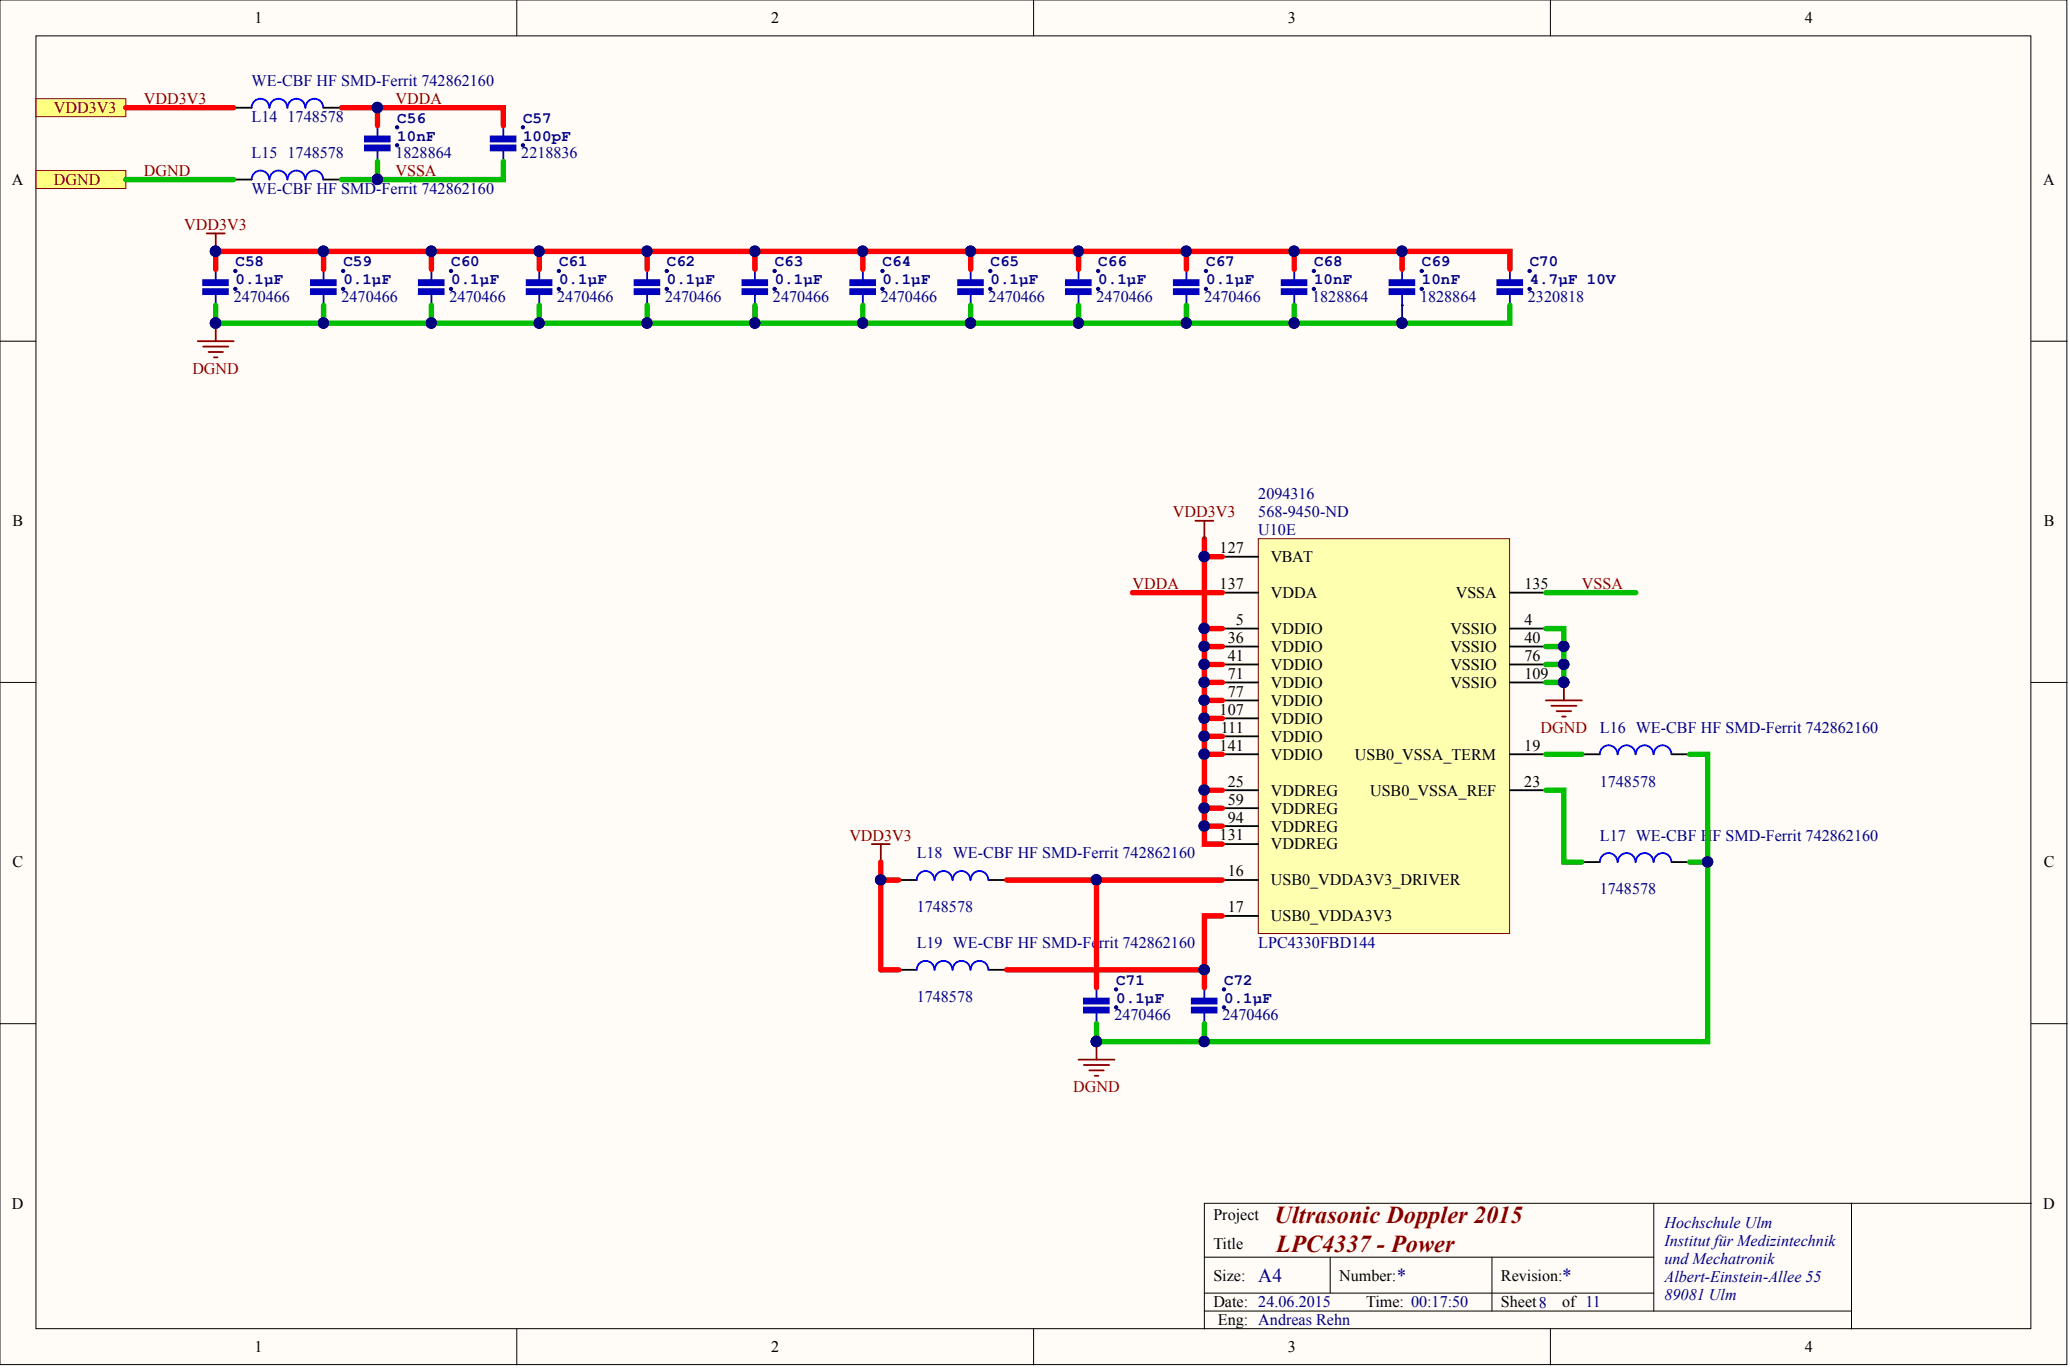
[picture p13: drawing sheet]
<svg xmlns="http://www.w3.org/2000/svg" width="292mm" height="193mm" viewBox="0 0 292 193" stroke-linecap="round" stroke-linejoin="round" font-family="sans-serif">
<defs><g id="words">
<g font-size="3.4" fill="#800000">
<text x="179.8" y="172.5">Ultrasonic Doppler 2015</text>
<text x="180.1" y="176.6">LPC4337 - Power</text>
</g>
<g font-size="2.7" fill="#000080">
<text x="177.6" y="180.8">A4</text>
<text x="197.1" y="180.8">*</text>
<text x="220.4" y="180.8">*</text>
</g>
<g font-size="2.3">
<text x="35.9" y="3.3">1</text>
<text x="108.8" y="3.3">2</text>
<text x="181.7" y="3.3">3</text>
<text x="254.7" y="3.3">4</text>
<text x="1.7" y="26.1">A</text>
<text x="288.3" y="26.1">A</text>
<text x="1.8" y="74.2">B</text>
<text x="288.4" y="74.2">B</text>
<text x="172.1" y="83.1">137</text>
<text x="172.1" y="78">127</text>
<text x="179.3" y="79.3">VBAT</text>
<text x="215.1" y="83.1">135</text>
<text x="174.4" y="88.2">5</text>
<text x="179.3" y="84.4">VDDA</text>
<text x="179.3" y="89.4">VDDIO</text>
<text x="204.7" y="89.4">VSSIO</text>
<text x="205.4" y="84.4">VSSA</text>
<text x="215.1" y="88.2">4</text>
<text x="173.2" y="90.7">36</text>
<text x="173.2" y="93.2">41</text>
<text x="173.2" y="95.8">71</text>
<text x="179.3" y="92">VDDIO</text>
<text x="179.3" y="94.5">VDDIO</text>
<text x="204.7" y="92">VSSIO</text>
<text x="204.7" y="94.5">VSSIO</text>
<text x="215.1" y="90.7">40</text>
<text x="215.1" y="93.2">76</text>
<text x="215.1" y="95.8">109</text>
<text x="172.1" y="100.8">107</text>
<text x="173.2" y="98.3">77</text>
<text x="179.3" y="97">VDDIO</text>
<text x="179.3" y="99.6">VDDIO</text>
<text x="204.7" y="97">VSSIO</text>
<text x="172.1" y="105.9">141</text>
<text x="172.3" y="103.4">111</text>
<text x="179.3" y="102.1">VDDIO</text>
<text x="179.3" y="104.6">VDDIO</text>
<text x="179.3" y="107.2">VDDIO</text>
<text x="191.2" y="107.2">USB0_VSSA_TERM</text>
<text x="215.1" y="105.9">19</text>
<text x="173.2" y="113.5">59</text>
<text x="173.2" y="111">25</text>
<text x="179.3" y="112.2">VDDREG</text>
<text x="193.3" y="112.2">USB0_VSSA_REF</text>
<text x="215.1" y="111">23</text>
<text x="172.1" y="118.6">131</text>
<text x="173.2" y="116">94</text>
<text x="179.3" y="117.3">VDDREG</text>
<text x="179.3" y="119.8">VDDREG</text>
<text x="179.3" y="114.8">VDDREG</text>
<text x="1.8" y="122.4">C</text>
<text x="173.2" y="123.6">16</text>
<text x="179.3" y="124.9">USB0_VDDA3V3_DRIVER</text>
<text x="288.4" y="122.4">C</text>
<text x="173.2" y="128.7">17</text>
<text x="179.3" y="130">USB0_VDDA3V3</text>
<text x="1.7" y="170.5">D</text>
<text x="171.2" y="172.1">Project</text>
<text x="288.3" y="170.5">D</text>
<text x="171.2" y="176.2">Title</text>
<text x="171.2" y="180.6">Size:</text>
<text x="171.2" y="184.4">Date: 24.06.2015</text>
<text x="189" y="180.6">Number:</text>
<text x="192.8" y="184.4">Time: 00:17:50</text>
<text x="211.8" y="180.6">Revision:</text>
<text x="211.8" y="184.4">Sheet8</text>
<text x="220.4" y="184.4">of 11</text>
<text x="35.9" y="190.8">1</text>
<text x="108.8" y="190.8">2</text>
<text x="171.9" y="187">Eng: Andreas Rehn</text>
<text x="181.7" y="190.8">3</text>
<text x="254.7" y="190.8">4</text>
</g>
<g font-size="2.3" fill="#800000">
<text x="7.6" y="16">VDD3V3</text>
<text x="20.3" y="14.7">VDD3V3</text>
<text x="55.8" y="14.7">VDDA</text>
<text x="7.6" y="26.1">DGND</text>
<text x="20.3" y="24.8">DGND</text>
<text x="55.8" y="24.8">VSSA</text>
<text x="26" y="32.4">VDD3V3</text>
<text x="27.1" y="52.7">DGND</text>
<text x="165.5" y="73">VDD3V3</text>
<text x="159.8" y="83.1">VDDA</text>
<text x="223.2" y="83.1">VSSA</text>
<text x="217.4" y="103.4">DGND</text>
<text x="119.9" y="118.6">VDD3V3</text>
<text x="151.4" y="154">DGND</text>
</g>
<g font-size="2.3" fill="#000080">
<text x="35.5" y="17.2">L14</text>
<text x="35.5" y="12.2">WE-CBF HF SMD-Ferrit 742862160</text>
<text x="40.6" y="17.2">1748578</text>
<text x="35.5" y="22.3">L15</text>
<text x="40.6" y="22.3">1748578</text>
<text x="55.8" y="22.3">1828864</text>
<text x="73.6" y="22.3">2218836</text>
<text x="35.5" y="27.4">WE-CBF HF SMD-Ferrit 742862160</text>
<text x="33" y="42.6">2470466</text>
<text x="48.2" y="42.6">2470466</text>
<text x="63.4" y="42.6">2470466</text>
<text x="78.6" y="42.6">2470466</text>
<text x="93.9" y="42.6">2470466</text>
<text x="109.1" y="42.6">2470466</text>
<text x="124.3" y="42.6">2470466</text>
<text x="139.5" y="42.6">2470466</text>
<text x="154.7" y="42.6">2470466</text>
<text x="169.9" y="42.6">2470466</text>
<text x="185.2" y="42.6">1828864</text>
<text x="200.4" y="42.6">1828864</text>
<text x="215.6" y="42.6">2320818</text>
<text x="177.6" y="70.4">2094316</text>
<text x="177.6" y="73">568-9450-ND</text>
<text x="177.6" y="75.5">U10E</text>
<text x="225.8" y="103.4">L16 WE-CBF HF SMD-Ferrit 742862160</text>
<text x="225.8" y="111">1748578</text>
<text x="225.8" y="118.6">L17 WE-CBF HF SMD-Ferrit 742862160</text>
<text x="129.4" y="121.1">L18 WE-CBF HF SMD-Ferrit 742862160</text>
<text x="129.4" y="128.7">1748578</text>
<text x="225.8" y="126.2">1748578</text>
<text x="129.4" y="133.8">L19 WE-CBF HF SMD-Ferrit 742862160</text>
<text x="177.6" y="133.8">LPC4330FBD144</text>
<text x="129.4" y="141.4">1748578</text>
<text x="157.3" y="143.9">2470466</text>
<text x="172.5" y="143.9">2470466</text>
<text x="234.9" y="173.3">Hochschule Ulm</text>
<text x="234.9" y="175.8">Institut für Medizintechnik</text>
<text x="234.9" y="178.4">und Mechatronik</text>
<text x="234.9" y="180.9">Albert-Einstein-Allee 55</text>
<text x="234.9" y="183.4">89081 Ulm</text>
</g>
<g font-size="2.2" fill="#000080">
<text x="56.1" y="17.3">C56</text>
<text x="73.8" y="17.3">C57</text>
<text x="56.1" y="19.8">10nF</text>
<text x="73.8" y="19.8">100pF</text>
<text x="33.2" y="37.6">C58</text>
<text x="33.2" y="40.1">0.1µF</text>
<text x="48.4" y="37.6">C59</text>
<text x="48.4" y="40.1">0.1µF</text>
<text x="63.7" y="37.6">C60</text>
<text x="63.7" y="40.1">0.1µF</text>
<text x="78.9" y="37.6">C61</text>
<text x="78.9" y="40.1">0.1µF</text>
<text x="94.1" y="37.6">C62</text>
<text x="94.1" y="40.1">0.1µF</text>
<text x="109.3" y="37.6">C63</text>
<text x="109.3" y="40.1">0.1µF</text>
<text x="124.5" y="37.6">C64</text>
<text x="124.5" y="40.1">0.1µF</text>
<text x="139.8" y="37.6">C65</text>
<text x="139.8" y="40.1">0.1µF</text>
<text x="155" y="37.6">C66</text>
<text x="155" y="40.1">0.1µF</text>
<text x="170.2" y="37.6">C67</text>
<text x="170.2" y="40.1">0.1µF</text>
<text x="185.4" y="37.6">C68</text>
<text x="185.4" y="40.1">10nF</text>
<text x="200.6" y="37.6">C69</text>
<text x="200.6" y="40.1">10nF</text>
<text x="215.9" y="37.6">C70</text>
<text x="215.9" y="40.1">4.7µF 10V</text>
<text x="157.5" y="138.9">C71</text>
<text x="157.5" y="141.4">0.1µF</text>
<text x="172.7" y="138.9">C72</text>
<text x="172.7" y="141.4">0.1µF</text>
</g>
</g></defs>
<g fill="#fffcf8" stroke="#000" stroke-width=".14">
<path d="M0 0h291.7v192.5h-291.7z"/>
<path d="M5.1 5.1h281.5v182.3h-281.5z"/>
</g>
<g fill="none" stroke="#000" stroke-width=".14">
<path d="M72.9 0v5.1M145.9 0v5.1M218.8 0v5.1M0 48.1h5.1M286.6 48.1h5.1M0 96.3h5.1M286.6 96.3h5.1M0 144.4h5.1M286.6 144.4h5.1M169.9 177.3h63.5M187.7 177.3v5.1M210.5 177.3v7.6"/>
<path d="M233.4 169.7v15.2M261.3 169.7h-91.4v17.8M286.6 169.7h-25.3v17.8M72.9 187.5v5M145.9 187.5v5M169.9 182.4h63.5M169.9 184.9h91.4M218.8 187.5v5"/>
</g>
<g fill="#ffff80" stroke="#800000" stroke-width=".14">
<path d="M5.1 13.9h12.7v2.6h-12.7z" fill-rule="evenodd"/>
<path d="M5.1 24.1h12.7v2.5h-12.7z" fill-rule="evenodd"/>
</g>
<path d="M177.6 76h35.4v55.7h-35.4z" fill="#ffffb0" stroke="#800000" stroke-width=".14"/>
<g fill="none" stroke="#000" stroke-width=".25">
<path d="M33 15.2h2.5M45.7 15.2h2.5M53.3 17.7h.1M71 17.7h.1M30.4 38h.1M33 25.3h2.5M45.7 38h.1M45.7 25.3h2.5M53.3 22.8h.1M60.9 38h.1M71 22.8h.1M76.1 38h.1"/>
<path d="M91.3 38h.1M106.5 38h.1M121.8 38h.1M137 38h.1M152.2 38h.1M167.4 38h.1M182.6 38h.1M197.9 38h.1M213.1 38h.1M30.4 43.1h.1M45.7 43.1h.1M60.9 43.1h.1"/>
<path d="M76.1 43.1h.1M91.3 43.1h.1M106.5 43.1h.1M121.8 43.1h.1M137 43.1h.1M152.2 43.1h.1M167.4 43.1h.1M182.6 43.1h.1M197.9 43.1h.1M213.1 43.1h.1M172.5 78.5h5.1M172.5 83.6h5.1"/>
<path d="M172.5 88.7h5.1M172.5 91.2h5.1M172.5 93.7h5.1M172.5 96.3h5.1M172.5 98.8h5.1M213.1 83.6h5M213.1 88.7h5M213.1 91.2h5M213.1 93.7h5M213.1 96.3h5M172.5 106.4h5.1M172.5 111.5h5.1"/>
<path d="M172.5 116.5h5.1M172.5 119.1h5.1M172.5 114h5.1M172.5 101.3h5.1M172.5 103.9h5.1M213.1 106.4h5M213.1 111.5h5M223.2 106.4h2.6M235.9 106.4h2.5M126.8 124.1h2.6M126.8 136.8h2.6M139.5 124.1h2.5"/>
<path d="M139.5 136.8h2.5M154.7 139.3h.1M169.9 139.3h.1M172.5 124.1h5.1M172.5 129.2h5.1M223.2 121.6h2.6M235.9 121.6h2.5M154.7 144.4h.1M169.9 144.4h.1"/>
</g>
<g fill="none" stroke="#00f" stroke-width=".25">
<path d="M38 15.2a1.24 1.24 0 0 0-1.2-1.3 1.24 1.24 0 0 0-1.3 1.3M40.5 15.2a1.24 1.24 0 0 0-1.2-1.3 1.24 1.24 0 0 0-1.3 1.3M43.1 15.2a1.24 1.24 0 0 0-1.3-1.3 1.24 1.24 0 0 0-1.2 1.3M45.6 15.2a1.24 1.24 0 0 0-1.2-1.3 1.24 1.24 0 0 0-1.3 1.3M38 25.3a1.24 1.24 0 0 0-1.2-1.2 1.24 1.24 0 0 0-1.3 1.2M40.5 25.3a1.24 1.24 0 0 0-1.2-1.2 1.24 1.24 0 0 0-1.3 1.2M43.1 25.3a1.24 1.24 0 0 0-1.3-1.2 1.24 1.24 0 0 0-1.2 1.2M45.6 25.3a1.24 1.24 0 0 0-1.2-1.2 1.24 1.24 0 0 0-1.3 1.2M228.2 106.4a1.24 1.24 0 0 0-1.2-1.3 1.24 1.24 0 0 0-1.2 1.3M230.8 106.4a1.24 1.24 0 0 0-1.3-1.3 1.24 1.24 0 0 0-1.2 1.3M233.3 106.4a1.24 1.24 0 0 0-1.2-1.3 1.24 1.24 0 0 0-1.3 1.3M235.8 106.4a1.24 1.24 0 0 0-1.2-1.3 1.24 1.24 0 0 0-1.2 1.3"/>
<path d="M131.9 124.1a1.24 1.24 0 0 0-1.3-1.2 1.24 1.24 0 0 0-1.2 1.2M131.9 136.8a1.24 1.24 0 0 0-1.3-1.3 1.24 1.24 0 0 0-1.2 1.3M134.4 124.1a1.24 1.24 0 0 0-1.3-1.2 1.24 1.24 0 0 0-1.2 1.2M134.4 136.8a1.24 1.24 0 0 0-1.3-1.3 1.24 1.24 0 0 0-1.2 1.3M136.9 124.1a1.24 1.24 0 0 0-1.2-1.2 1.24 1.24 0 0 0-1.3 1.2M136.9 136.8a1.24 1.24 0 0 0-1.2-1.3 1.24 1.24 0 0 0-1.3 1.3M139.5 124.1a1.24 1.24 0 0 0-1.3-1.2 1.24 1.24 0 0 0-1.2 1.2M139.5 136.8a1.24 1.24 0 0 0-1.3-1.3 1.24 1.24 0 0 0-1.2 1.3M228.2 121.6a1.24 1.24 0 0 0-1.2-1.3 1.24 1.24 0 0 0-1.2 1.3M230.8 121.6a1.24 1.24 0 0 0-1.3-1.3 1.24 1.24 0 0 0-1.2 1.3M233.3 121.6a1.24 1.24 0 0 0-1.2-1.3 1.24 1.24 0 0 0-1.3 1.3M235.8 121.6a1.24 1.24 0 0 0-1.2-1.3 1.24 1.24 0 0 0-1.2 1.3"/>
</g>
<g fill="none" stroke="#0000bf" stroke-width=".25">
<path d="M53.3 17.7v1.5M71 17.7v1.5M30.4 38v1.5M45.7 38v1.5M53.3 21.3v1.5M60.9 38v1.5M71 21.3v1.5M76.1 38v1.5M91.3 38v1.5M106.5 38v1.5M121.8 38v1.5M137 38v1.5"/>
<path d="M152.2 38v1.5M167.4 38v1.5M182.6 38v1.5M197.9 38v1.5M213.1 38v1.5M30.4 41.5v1.6M45.7 41.5v1.6M60.9 41.5v1.6M76.1 41.5v1.6M91.3 41.5v1.6M106.5 41.5v1.6M121.8 41.5v1.6"/>
<path d="M137 41.5v1.6M152.2 41.5v1.6M167.4 41.5v1.6M182.6 41.5v1.6M197.9 41.5v1.6M213.1 41.5v1.6M154.7 139.3v1.6M169.9 139.3v1.6M154.7 142.9v1.5M169.9 142.9v1.5"/>
</g>
<g fill="#0000bf" stroke="#0000bf" stroke-width=".25">
<path d="M51.5 19.2h3.5v.8h-3.5z"/>
<path d="M51.5 20.5h3.5v.7h-3.5z"/>
<path d="M69.2 19.2h3.5v.8h-3.5z"/>
<path d="M69.2 20.5h3.5v.7h-3.5z"/>
<path d="M28.7 39.5h3.5v.7h-3.5z"/>
<path d="M28.7 40.8h3.5v.7h-3.5z"/>
<path d="M43.9 39.5h3.5v.7h-3.5z"/>
<path d="M43.9 40.8h3.5v.7h-3.5z"/>
<path d="M59.1 39.5h3.5v.7h-3.5z"/>
<path d="M59.1 40.8h3.5v.7h-3.5z"/>
<path d="M74.3 39.5h3.5v.7h-3.5z"/>
<path d="M74.3 40.8h3.5v.7h-3.5z"/>
<path d="M89.5 39.5h3.5v.7h-3.5z"/>
<path d="M89.5 40.8h3.5v.7h-3.5z"/>
<path d="M104.8 39.5h3.5v.7h-3.5z"/>
<path d="M104.8 40.8h3.5v.7h-3.5z"/>
<path d="M120 39.5h3.5v.7h-3.5z"/>
<path d="M120 40.8h3.5v.7h-3.5z"/>
<path d="M135.2 39.5h3.5v.7h-3.5z"/>
<path d="M135.2 40.8h3.5v.7h-3.5z"/>
<path d="M150.4 39.5h3.5v.7h-3.5z"/>
<path d="M150.4 40.8h3.5v.7h-3.5z"/>
<path d="M165.6 39.5h3.5v.7h-3.5z"/>
<path d="M165.6 40.8h3.5v.7h-3.5z"/>
<path d="M180.9 39.5h3.5v.7h-3.5z"/>
<path d="M180.9 40.8h3.5v.7h-3.5z"/>
<path d="M196.1 39.5h3.5v.7h-3.5z"/>
<path d="M196.1 40.8h3.5v.7h-3.5z"/>
<path d="M211.3 39.5h3.5v.7h-3.5z"/>
<path d="M211.3 40.8h3.5v.7h-3.5z"/>
<path d="M153 140.9h3.5v.7h-3.5z"/>
<path d="M153 142.1h3.5v.7h-3.5z"/>
<path d="M168.2 140.9h3.5v.7h-3.5z"/>
<path d="M168.2 142.1h3.5v.7h-3.5z"/>
</g>
<g fill="#000080" stroke="#000080" stroke-width=".14">
<circle cx="56" cy="18" r=".23"/>
<circle cx="56" cy="20.5" r=".23"/>
<circle cx="73.8" cy="18" r=".23"/>
<circle cx="73.8" cy="20.5" r=".23"/>
<circle cx="33.2" cy="38.2" r=".23"/>
<circle cx="33.2" cy="40.8" r=".23"/>
<circle cx="48.4" cy="38.2" r=".23"/>
<circle cx="48.4" cy="40.8" r=".23"/>
<circle cx="63.6" cy="38.2" r=".23"/>
<circle cx="63.6" cy="40.8" r=".23"/>
<circle cx="78.9" cy="38.2" r=".23"/>
<circle cx="78.9" cy="40.8" r=".23"/>
<circle cx="94.1" cy="38.2" r=".23"/>
<circle cx="94.1" cy="40.8" r=".23"/>
<circle cx="109.3" cy="38.2" r=".23"/>
<circle cx="109.3" cy="40.8" r=".23"/>
<circle cx="124.5" cy="38.2" r=".23"/>
<circle cx="124.5" cy="40.8" r=".23"/>
<circle cx="139.7" cy="38.2" r=".23"/>
<circle cx="139.7" cy="40.8" r=".23"/>
<circle cx="155" cy="38.2" r=".23"/>
<circle cx="155" cy="40.8" r=".23"/>
<circle cx="170.2" cy="38.2" r=".23"/>
<circle cx="170.2" cy="40.8" r=".23"/>
<circle cx="185.4" cy="38.2" r=".23"/>
<circle cx="185.4" cy="40.8" r=".23"/>
<circle cx="200.6" cy="38.2" r=".23"/>
<circle cx="200.6" cy="40.8" r=".23"/>
<circle cx="215.8" cy="38.2" r=".23"/>
<circle cx="215.8" cy="40.8" r=".23"/>
<circle cx="157.5" cy="139.6" r=".23"/>
<circle cx="157.5" cy="142.1" r=".23"/>
<circle cx="172.7" cy="139.6" r=".23"/>
<circle cx="172.7" cy="142.1" r=".23"/>
<circle cx="53.2" cy="15.2" r=".74"/>
<circle cx="53.2" cy="25.3" r=".74"/>
<circle cx="220.7" cy="93.7" r=".74"/>
<circle cx="220.7" cy="91.2" r=".74"/>
<circle cx="169.9" cy="116.5" r=".74"/>
<circle cx="169.9" cy="114" r=".74"/>
<circle cx="169.9" cy="111.4" r=".74"/>
<circle cx="169.9" cy="91.2" r=".74"/>
<circle cx="169.9" cy="93.7" r=".74"/>
<circle cx="169.9" cy="96.2" r=".74"/>
<circle cx="169.9" cy="98.8" r=".74"/>
<circle cx="169.9" cy="101.3" r=".74"/>
<circle cx="169.9" cy="103.8" r=".74"/>
<circle cx="169.9" cy="106.4" r=".74"/>
<circle cx="169.9" cy="88.6" r=".74"/>
<circle cx="169.9" cy="78.5" r=".74"/>
<circle cx="30.4" cy="45.6" r=".74"/>
<circle cx="45.6" cy="45.6" r=".74"/>
<circle cx="60.9" cy="45.6" r=".74"/>
<circle cx="76.1" cy="45.6" r=".74"/>
<circle cx="91.3" cy="45.6" r=".74"/>
<circle cx="106.5" cy="45.6" r=".74"/>
<circle cx="121.7" cy="45.6" r=".74"/>
<circle cx="136.9" cy="45.6" r=".74"/>
<circle cx="152.2" cy="45.6" r=".74"/>
<circle cx="167.4" cy="45.6" r=".74"/>
<circle cx="182.6" cy="45.6" r=".74"/>
<circle cx="197.8" cy="45.6" r=".74"/>
<circle cx="154.7" cy="124.1" r=".74"/>
<circle cx="169.9" cy="146.9" r=".74"/>
<circle cx="169.9" cy="136.8" r=".74"/>
<circle cx="240.9" cy="121.6" r=".74"/>
<circle cx="154.7" cy="146.9" r=".74"/>
<circle cx="30.4" cy="35.4" r=".74"/>
<circle cx="45.6" cy="35.4" r=".74"/>
<circle cx="60.9" cy="35.4" r=".74"/>
<circle cx="76.1" cy="35.4" r=".74"/>
<circle cx="91.3" cy="35.4" r=".74"/>
<circle cx="106.5" cy="35.4" r=".74"/>
<circle cx="121.7" cy="35.4" r=".74"/>
<circle cx="136.9" cy="35.4" r=".74"/>
<circle cx="152.2" cy="35.4" r=".74"/>
<circle cx="167.4" cy="35.4" r=".74"/>
<circle cx="182.6" cy="35.4" r=".74"/>
<circle cx="197.8" cy="35.4" r=".74"/>
<circle cx="220.7" cy="96.2" r=".74"/>
<circle cx="124.3" cy="124.1" r=".74"/>
</g>
<g fill="none" stroke="#f00" stroke-width=".76">
<path d="M17.8 15.2h15.2M48.2 15.2h5.1v2.5M53.3 15.2h17.7v2.5M45.7 35.5v2.5M60.9 35.5v2.5M76.1 35.5v2.5M91.3 35.5v2.5M106.5 35.5v2.5M121.8 35.5v2.5M137 35.5v2.5M152.2 35.5v2.5M167.4 35.5v2.5"/>
<path d="M182.6 35.5v2.5M197.9 35.5v2.5M213.1 38v-2.5h-182.7v2.5M169.9 76v2.5M172.5 78.5h-2.6v10.2M159.8 83.6h12.7M169.9 91.2h2.6M169.9 93.7h2.6M169.9 96.3h2.6M169.9 98.8h2.6M172.5 88.7h-2.6v30.4h2.6M169.9 116.5h2.6"/>
<path d="M169.9 114h2.6M169.9 111.5h2.6M169.9 101.3h2.6M169.9 103.9h2.6M169.9 106.4h2.6M124.3 121.6v15.2h2.5M124.3 124.1h2.5M142 124.1h30.5M142 136.8h27.9M154.7 124.1v15.2M172.5 129.2h-2.6v10.1"/>
</g>
<g fill="none" stroke="#00bf00" stroke-width=".76">
<path d="M17.8 25.3h15.2M53.3 22.8v2.5M71 22.8v2.5h-22.8M30.4 43.1v2.5h167.5h15.2v-2.5M45.7 43.1v2.5M60.9 43.1v2.5M76.1 43.1v2.5M91.3 43.1v2.5M106.5 43.1v2.5M121.8 43.1v2.5M137 43.1v2.5M152.2 43.1v2.5"/>
<path d="M167.4 43.1v2.5M182.6 43.1v2.5M218.1 88.7h2.6v7.6h-2.6M218.1 83.6h12.7M218.1 93.7h2.6M218.1 91.2h2.6M218.1 111.5h2.6v10.1h2.5M218.1 106.4h5.1M238.4 106.4h2.6v40.5h-86.3v-2.5M238.4 121.6h2.6M169.9 144.4v2.5"/>
</g>
<path d="M197.9 43.1v2.5" fill="none" stroke="#000080" stroke-width=".25"/>
<g fill="none" stroke="#800000" stroke-width=".25">
<path d="M29.2 32.9h2.5M30.4 32.9v2.6M27.9 48.1h5.1M28.7 48.9h3.5M29.4 49.6h2.1M30.2 50.4h.5M30.4 45.6v2.5M168.7 73.5h2.5M169.9 73.5v2.5M218.1 98.8h5.1M218.9 99.6h3.6M220.7 96.3v2.5"/>
<path d="M123 119.1h2.6M124.3 119.1v2.5M219.7 100.3h2M220.4 101.1h.5M152.2 149.5h5.1M153 150.2h3.5M153.7 151h2M154.5 151.8h.5M154.7 146.9v2.6"/>
</g>
<use href="#words"/>
</svg>
